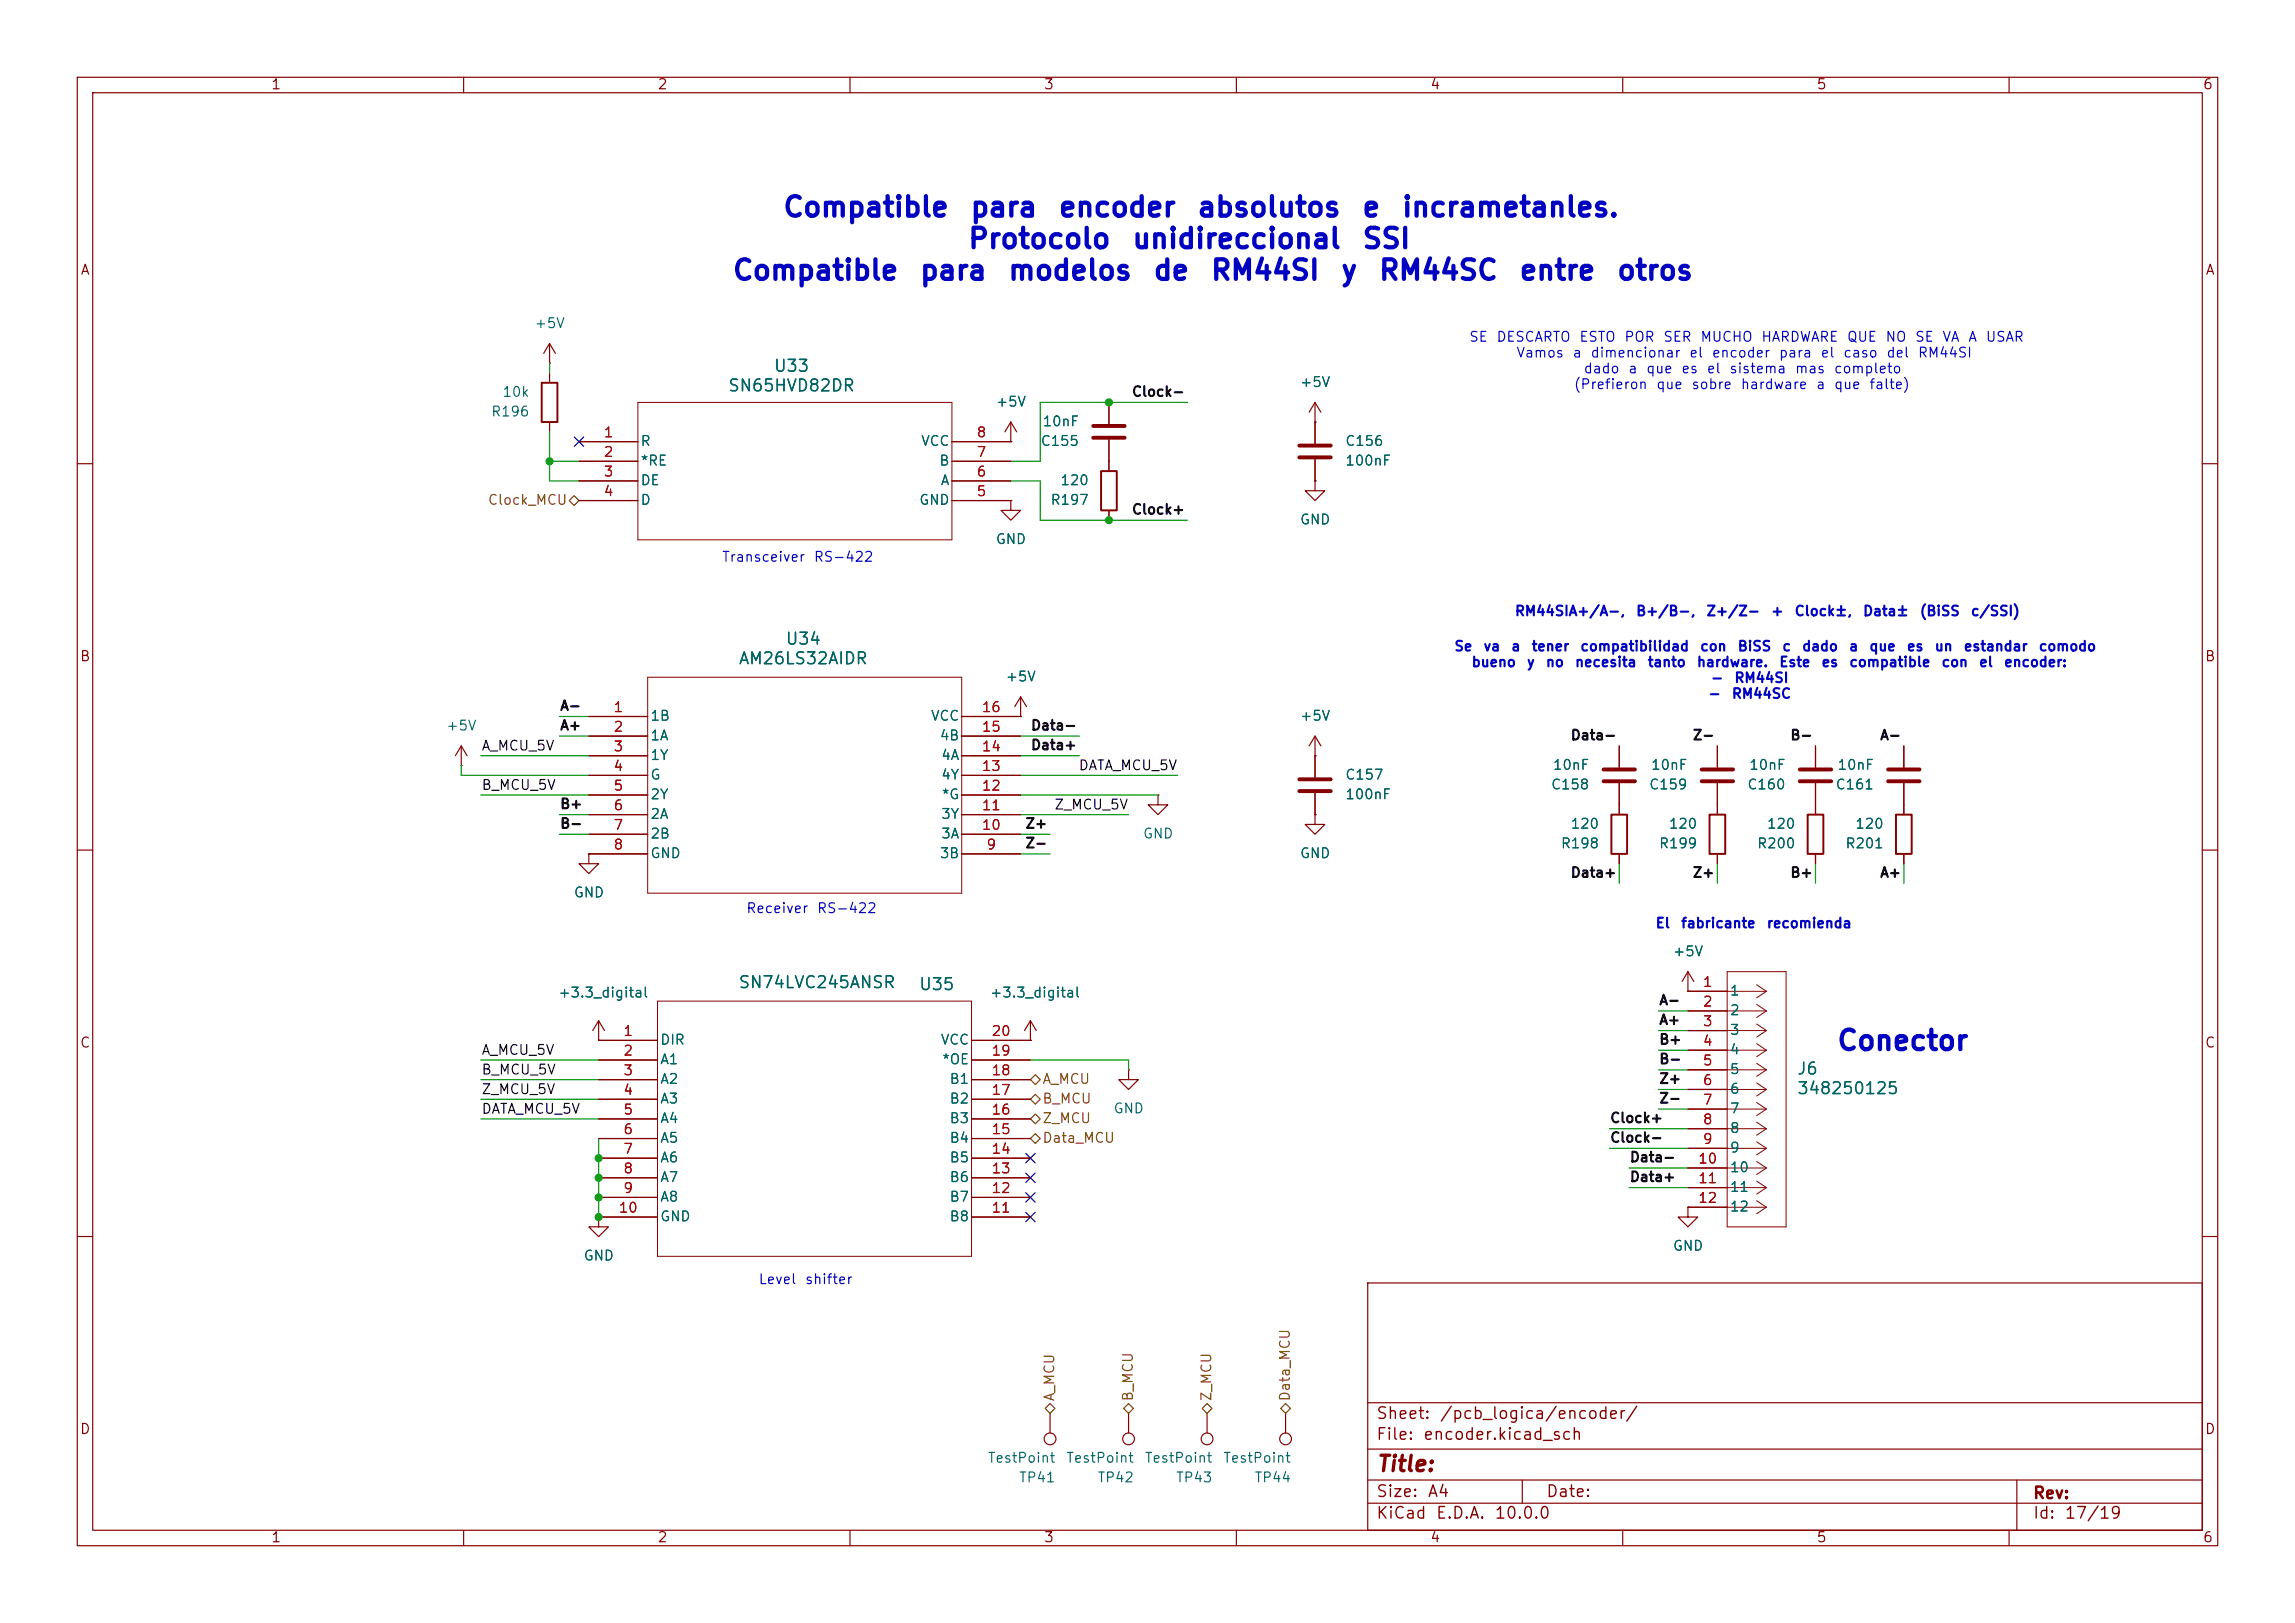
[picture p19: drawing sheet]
<svg xmlns="http://www.w3.org/2000/svg" width="297mm" height="210mm" viewBox="0 0 297 210" stroke-linecap="round" stroke-linejoin="round" font-family="sans-serif">
<defs><g id="words">
<g font-size="2.5" fill="#0000c2">
<text x="101.2" y="28.7">Compatible</text>
<text x="125.4" y="28.7">para</text>
<text x="136.8" y="28.7">encoder</text>
<text x="154.8" y="28.7">absolutos</text>
<text x="176.1" y="28.7">e</text>
<text x="181.3" y="28.7">incrametanles.</text>
<text x="125.1" y="32.8">Protocolo</text>
<text x="146.4" y="32.8">unidireccional</text>
<text x="176.2" y="32.8">SSI</text>
<text x="94.7" y="36.9">Compatible</text>
<text x="118.9" y="36.9">para</text>
<text x="130.3" y="36.9">modelos</text>
<text x="149.1" y="36.9">de</text>
<text x="156.5" y="36.9">RM44SI</text>
<text x="173.4" y="36.9">y</text>
<text x="178.3" y="36.9">RM44SC</text>
<text x="196.5" y="36.9">entre</text>
<text x="209.1" y="36.9">otros</text>
<text x="237.6" y="136.5">Conector</text>
</g>
<text font-size="2" fill="#840000" x="178" y="190.9">Title:</text>
<g font-size="1.5" fill="#006464">
<text x="94.1" y="51">SN65HVD82DR</text>
<text x="100" y="48.5">U33</text>
<text x="101.6" y="83.8">U34</text>
<text x="95.5" y="86.3">AM26LS32AIDR</text>
<text x="95.5" y="128.2">SN74LVC245ANSR</text>
<text x="118.8" y="128.5">U35</text>
<text x="232.5" y="139.4">J6</text>
<text x="232.5" y="142">348250125</text>
</g>
<g font-size="1.5" fill="#840000">
<text x="178" y="184">Sheet:</text>
<text x="186.2" y="184">/pcb_logica/encoder/</text>
<text x="178" y="186.7">File:</text>
<text x="184.1" y="186.7">encoder.kicad_sch</text>
<text x="178" y="196.9">KiCad</text>
<text x="178" y="194.1">Size:</text>
<text x="184.7" y="194.1">A4</text>
<text x="185.7" y="196.9">E.D.A.</text>
<text x="193.3" y="196.9">10.0.0</text>
<text x="200" y="194.1">Date:</text>
<text x="263" y="194.3">Rev:</text>
<text x="263" y="196.9">Id:</text>
<text x="267.1" y="196.9">17/19</text>
</g>
<g font-size="1.3" fill="#840000">
<text x="35" y="11.9">1</text>
<text x="85" y="11.9">2</text>
<text x="135" y="11.9">3</text>
<text x="185" y="11.9">4</text>
<text x="235" y="11.9">5</text>
<text x="285" y="11.9">6</text>
<text x="10.3" y="35.9">A</text>
<text x="285.3" y="35.9">A</text>
<text x="10.3" y="85.9">B</text>
<text x="285.3" y="85.9">B</text>
<text x="10.3" y="135.9">C</text>
<text x="285.3" y="135.9">C</text>
<text x="10.3" y="185.9">D</text>
<text x="285.3" y="185.9">D</text>
<text x="35" y="199.9">1</text>
<text x="85" y="199.9">2</text>
<text x="135" y="199.9">3</text>
<text x="185" y="199.9">4</text>
<text x="235" y="199.9">5</text>
<text x="285" y="199.9">6</text>
</g>
<g font-size="1.3" fill="#006464">
<text x="69.1" y="42.8">+5V</text>
<text x="64.9" y="51.7">10k</text>
<text x="128.8" y="52.9">+5V</text>
<text x="168.1" y="50.4">+5V</text>
<text x="63.5" y="54.2">R196</text>
<text x="82.8" y="58">R</text>
<text x="119.1" y="58">VCC</text>
<text x="134.6" y="58">C155</text>
<text x="134.8" y="55.5">10nF</text>
<text x="174" y="58">C156</text>
<text x="82.8" y="60.6">*RE</text>
<text x="82.8" y="63.1">DE</text>
<text x="82.8" y="65.6">D</text>
<text x="118.9" y="65.6">GND</text>
<text x="121.5" y="60.6">B</text>
<text x="121.6" y="63.1">A</text>
<text x="135.9" y="65.6">R197</text>
<text x="137.1" y="63.1">120</text>
<text x="174" y="60.6">100nF</text>
<text x="128.8" y="70.7">GND</text>
<text x="168.1" y="68.2">GND</text>
<text x="130" y="88.5">+5V</text>
<text x="57.7" y="94.8">+5V</text>
<text x="84.1" y="93.6">1B</text>
<text x="120.4" y="93.6">VCC</text>
<text x="168.1" y="93.6">+5V</text>
<text x="84.1" y="96.1">1A</text>
<text x="84.1" y="98.7">1Y</text>
<text x="84.1" y="101.2">G</text>
<text x="121.5" y="96.1">4B</text>
<text x="121.7" y="101.2">4Y</text>
<text x="121.7" y="98.7">4A</text>
<text x="174" y="101.2">C157</text>
<text x="200.9" y="99.9">10nF</text>
<text x="213.6" y="99.9">10nF</text>
<text x="226.3" y="99.9">10nF</text>
<text x="237.7" y="99.9">10nF</text>
<text x="84.1" y="103.7">2Y</text>
<text x="84.1" y="106.3">2A</text>
<text x="121.7" y="106.3">3Y</text>
<text x="121.8" y="103.7">*G</text>
<text x="174" y="103.7">100nF</text>
<text x="200.6" y="102.5">C158</text>
<text x="203.2" y="107.5">120</text>
<text x="213.3" y="102.5">C159</text>
<text x="215.9" y="107.5">120</text>
<text x="226" y="102.5">C160</text>
<text x="228.6" y="107.5">120</text>
<text x="237.5" y="102.5">C161</text>
<text x="240" y="107.5">120</text>
<text x="84.1" y="108.8">2B</text>
<text x="84.1" y="111.4">GND</text>
<text x="121.5" y="111.4">3B</text>
<text x="121.7" y="108.8">3A</text>
<text x="147.8" y="108.8">GND</text>
<text x="168.1" y="111.4">GND</text>
<text x="201.9" y="110.1">R198</text>
<text x="214.6" y="110.1">R199</text>
<text x="227.3" y="110.1">R200</text>
<text x="238.7" y="110.1">R201</text>
<text x="74.2" y="116.4">GND</text>
<text x="216.4" y="124.1">+5V</text>
<text x="72.1" y="129.4">+3.3_digital</text>
<text x="128" y="129.4">+3.3_digital</text>
<text x="223.8" y="129.1">1</text>
<text x="223.8" y="131.7">2</text>
<text x="85.3" y="135.5">DIR</text>
<text x="121.6" y="135.5">VCC</text>
<text x="223.8" y="134.2">3</text>
<text x="223.8" y="136.8">4</text>
<text x="85.3" y="138">A1</text>
<text x="85.3" y="140.6">A2</text>
<text x="85.3" y="143.1">A3</text>
<text x="121.8" y="138">*OE</text>
<text x="122.8" y="143.1">B2</text>
<text x="122.8" y="140.6">B1</text>
<text x="223.8" y="139.3">5</text>
<text x="223.8" y="141.8">6</text>
<text x="85.3" y="145.6">A4</text>
<text x="85.3" y="148.2">A5</text>
<text x="122.8" y="148.2">B4</text>
<text x="122.8" y="145.6">B3</text>
<text x="144" y="144.4">GND</text>
<text x="223.8" y="144.4">7</text>
<text x="223.8" y="146.9">8</text>
<text x="223.8" y="149.5">9</text>
<text x="85.3" y="150.7">A6</text>
<text x="85.3" y="153.3">A7</text>
<text x="85.3" y="155.8">A8</text>
<text x="122.8" y="155.8">B7</text>
<text x="122.8" y="153.3">B6</text>
<text x="122.8" y="150.7">B5</text>
<text x="223.8" y="152">10</text>
<text x="223.8" y="154.5">11</text>
<text x="85.3" y="158.3">GND</text>
<text x="122.8" y="158.3">B8</text>
<text x="223.8" y="157.1">12</text>
<text x="75.4" y="163.4">GND</text>
<text x="216.4" y="162.2">GND</text>
<text x="127.7" y="189.6">TestPoint</text>
<text x="137.9" y="189.6">TestPoint</text>
<text x="148.1" y="189.6">TestPoint</text>
<text x="158.2" y="189.6">TestPoint</text>
<text x="131.8" y="192.1">TP41</text>
<text x="141.9" y="192.1">TP42</text>
<text x="152.1" y="192.1">TP43</text>
<text x="162.3" y="192.1">TP44</text>
</g>
<g font-size="1.3" fill="#0000c2">
<text x="190" y="44.5">SE</text>
<text x="193.6" y="44.5">DESCARTO</text>
<text x="196.1" y="46.6">Vamos</text>
<text x="203.4" y="46.6">a</text>
<text x="204.3" y="44.5">ESTO</text>
<text x="205.7" y="46.6">dimencionar</text>
<text x="210.1" y="44.5">POR</text>
<text x="215.2" y="44.5">SER</text>
<text x="218.5" y="46.6">el</text>
<text x="220" y="44.5">MUCHO</text>
<text x="221.4" y="46.6">encoder</text>
<text x="227.8" y="44.5">HARDWARE</text>
<text x="230.1" y="46.6">para</text>
<text x="235.5" y="46.6">el</text>
<text x="238.4" y="46.6">caso</text>
<text x="238.9" y="44.5">QUE</text>
<text x="243.9" y="44.5">NO</text>
<text x="244" y="46.6">del</text>
<text x="247.7" y="44.5">SE</text>
<text x="248.1" y="46.6">RM44SI</text>
<text x="251.3" y="44.5">VA</text>
<text x="254.6" y="44.5">A</text>
<text x="256.9" y="44.5">USAR</text>
<text x="203.6" y="50.7">(Prefieron</text>
<text x="204.9" y="48.6">dado</text>
<text x="210.6" y="48.6">a</text>
<text x="212.9" y="48.6">que</text>
<text x="214.2" y="50.7">que</text>
<text x="217.5" y="48.6">es</text>
<text x="218.8" y="50.7">sobre</text>
<text x="220.8" y="48.6">el</text>
<text x="223.7" y="48.6">sistema</text>
<text x="225.2" y="50.7">hardware</text>
<text x="232.2" y="48.6">mas</text>
<text x="234.9" y="50.7">a</text>
<text x="237.2" y="48.6">completo</text>
<text x="237.3" y="50.7">que</text>
<text x="241.8" y="50.7">falte)</text>
<text x="93.3" y="73">Transceiver</text>
<text x="105.2" y="73">RS-422</text>
<text x="195.9" y="80">RM44SIA+/A−,</text>
<text x="211.6" y="80">B+/B−,</text>
<text x="220.7" y="80">Z+/Z−</text>
<text x="229.1" y="80">+</text>
<text x="232.1" y="80">Clock±,</text>
<text x="241" y="80">Data±</text>
<text x="248.3" y="80">(BiSS</text>
<text x="255" y="80">c/SSI)</text>
<text x="188.1" y="84.6">Se</text>
<text x="190.3" y="86.6">bueno</text>
<text x="191.9" y="84.6">va</text>
<text x="195.5" y="84.6">a</text>
<text x="197.5" y="86.6">y</text>
<text x="198.1" y="84.6">tener</text>
<text x="200" y="86.6">no</text>
<text x="203.7" y="86.6">necesita</text>
<text x="204.4" y="84.6">compatibilidad</text>
<text x="213.1" y="86.6">tanto</text>
<text x="219.5" y="86.6">hardware.</text>
<text x="219.9" y="84.6">con</text>
<text x="221.3" y="88.7">-</text>
<text x="224.4" y="88.7">RM44SI</text>
<text x="224.8" y="84.6">BiSS</text>
<text x="230.2" y="86.6">Este</text>
<text x="230.6" y="84.6">c</text>
<text x="233.1" y="84.6">dado</text>
<text x="235.6" y="86.6">es</text>
<text x="239.2" y="84.6">a</text>
<text x="239.2" y="86.6">compatible</text>
<text x="241.8" y="84.6">que</text>
<text x="246.7" y="84.6">es</text>
<text x="250.3" y="84.6">un</text>
<text x="251.2" y="86.6">con</text>
<text x="254" y="84.6">estandar</text>
<text x="256" y="86.6">el</text>
<text x="259.3" y="86.6">encoder:</text>
<text x="263.7" y="84.6">comodo</text>
<text x="221" y="90.7">-</text>
<text x="224" y="90.7">RM44SC</text>
<text x="96.5" y="118.5">Receiver</text>
<text x="105.6" y="118.5">RS-422</text>
<text x="214.2" y="120.4">El</text>
<text x="217.4" y="120.4">fabricante</text>
<text x="228.5" y="120.4">recomienda</text>
<text x="98.1" y="166.5">Level</text>
<text x="104.1" y="166.5">shifter</text>
</g>
<g font-size="1.3" fill="#0f0f0f">
<text x="146.4" y="51.6">Clock-</text>
<text x="146.4" y="66.9">Clock+</text>
<text x="72.4" y="92.3">A-</text>
<text x="72.4" y="94.8">A+</text>
<text x="133.3" y="94.8">Data-</text>
<text x="62.2" y="97.4">A_MCU_5V</text>
<text x="133.3" y="97.3">Data+</text>
<text x="139.5" y="100">DATA_MCU_5V</text>
<text x="203.2" y="96.1">Data-</text>
<text x="219" y="96.1">Z-</text>
<text x="231.6" y="96.1">B-</text>
<text x="243.2" y="96.1">A-</text>
<text x="62.2" y="102.5">B_MCU_5V</text>
<text x="72.4" y="107.5">B-</text>
<text x="72.4" y="105">B+</text>
<text x="132.6" y="107.5">Z+</text>
<text x="136.4" y="105.1">Z_MCU_5V</text>
<text x="132.6" y="110">Z-</text>
<text x="203.2" y="113.9">Data+</text>
<text x="219" y="113.9">Z+</text>
<text x="231.6" y="113.9">B+</text>
<text x="243.2" y="113.9">A+</text>
<text x="214.6" y="130.4">A-</text>
<text x="62.2" y="136.8">A_MCU_5V</text>
<text x="214.6" y="138">B-</text>
<text x="214.6" y="132.9">A+</text>
<text x="214.6" y="135.4">B+</text>
<text x="62.2" y="141.9">Z_MCU_5V</text>
<text x="62.2" y="139.4">B_MCU_5V</text>
<text x="214.6" y="140.5">Z+</text>
<text x="214.6" y="143.1">Z-</text>
<text x="62.2" y="144.4">DATA_MCU_5V</text>
<text x="208.3" y="145.6">Clock+</text>
<text x="208.3" y="148.1">Clock-</text>
<text x="210.8" y="150.7">Data-</text>
<text x="210.8" y="153.2">Data+</text>
</g>
<g font-size="1.3" fill="#a90000">
<text x="78" y="56.9">1</text>
<text x="78" y="59.4">2</text>
<text x="126.3" y="59.4">7</text>
<text x="126.3" y="56.9">8</text>
<text x="78" y="62">3</text>
<text x="78" y="64.5">4</text>
<text x="126.3" y="64.5">5</text>
<text x="126.3" y="62">6</text>
<text x="79.3" y="92.5">1</text>
<text x="79.3" y="95">2</text>
<text x="127" y="95">15</text>
<text x="127" y="92.5">16</text>
<text x="79.3" y="97.5">3</text>
<text x="79.3" y="100.1">4</text>
<text x="127" y="100.1">13</text>
<text x="127" y="97.5">14</text>
<text x="79.3" y="102.6">5</text>
<text x="79.3" y="105.2">6</text>
<text x="79.3" y="107.7">7</text>
<text x="127" y="107.7">10</text>
<text x="127" y="105.2">11</text>
<text x="127" y="102.6">12</text>
<text x="79.3" y="110.2">8</text>
<text x="127.6" y="110.2">9</text>
<text x="220.3" y="128">1</text>
<text x="220.3" y="130.6">2</text>
<text x="80.6" y="134.4">1</text>
<text x="80.6" y="136.9">2</text>
<text x="128.2" y="136.9">19</text>
<text x="128.2" y="134.4">20</text>
<text x="220.3" y="133.1">3</text>
<text x="220.3" y="135.6">4</text>
<text x="80.6" y="139.4">3</text>
<text x="80.6" y="142">4</text>
<text x="128.2" y="142">17</text>
<text x="128.2" y="139.4">18</text>
<text x="220.3" y="138.2">5</text>
<text x="220.3" y="140.7">6</text>
<text x="220.3" y="143.3">7</text>
<text x="80.6" y="144.5">5</text>
<text x="80.6" y="147.1">6</text>
<text x="80.6" y="149.6">7</text>
<text x="128.2" y="149.6">14</text>
<text x="128.2" y="147.1">15</text>
<text x="128.2" y="144.5">16</text>
<text x="220.3" y="145.8">8</text>
<text x="220.3" y="148.3">9</text>
<text x="80.6" y="152.1">8</text>
<text x="80.6" y="154.7">9</text>
<text x="128.2" y="154.7">12</text>
<text x="128.2" y="152.1">13</text>
<text x="219.7" y="150.9">10</text>
<text x="219.7" y="153.4">11</text>
<text x="219.7" y="156">12</text>
<text x="80" y="157.2">10</text>
<text x="128.2" y="157.2">11</text>
</g>
<g font-size="1.3" fill="#725600">
<text x="63" y="65.6">Clock_MCU</text>
<text x="134.8" y="140.6">A_MCU</text>
<text x="134.8" y="143.1">B_MCU</text>
<text x="134.8" y="148.2">Data_MCU</text>
<text x="134.8" y="145.6">Z_MCU</text>
<text x="136.8" y="181.4" transform="rotate(-90 136.8 181.4)">A_MCU</text>
<text x="146.9" y="181.4" transform="rotate(-90 146.9 181.4)">B_MCU</text>
<text x="157.1" y="181.4" transform="rotate(-90 157.1 181.4)">Z_MCU</text>
<text x="167.2" y="181.4" transform="rotate(-90 167.2 181.4)">Data_MCU</text>
</g>
</g></defs>
<g fill="none" stroke="#840000" stroke-width=".15">
<path d="M10 10h277v190h-277zM12 12h273v186h-273zM60 10v2M110 10v2M160 10v2M210 10v2M260 10v2M71.1 47h.1M71.1 44.5v2.5M71.1 48.3v1.2M71.1 54.6v1.3M71.1 44.5l-.7 1.2"/>
<path d="M71.1 44.5l.8 1.2M74.9 57.2h7.6M74.9 59.7h7.6M123.2 57.2h7.6M123.2 59.7h7.6M130.8 57.2h.1M130.8 54.6l-.8 1.3M130.8 54.6l.8 1.3M130.8 54.6v2.6M143.5 52.1v2.8M143.5 56.9v4.1M170.2 54.6h.1"/>
<path d="M170.2 52.1v5.3M170.2 59.4v2.8M170.2 52.1l-.8 1.2M170.2 52.1l.7 1.2M10 60h2M74.9 62.2h7.6M74.9 64.8h7.6M123.2 62.2h7.6M123.2 64.8h7.6M130.8 64.8v1.2h1.3l-1.3 1.3-1.3-1.3h1.3M130.8 64.8h.1M143.5 66v1.3"/>
<path d="M170.2 62.2v1.3h1.2l-1.2 1.3-1.3-1.3h1.3M170.2 62.2h.1M285 60h2M59.7 99.1h.1M59.7 96.5l-.8 1.3M59.7 96.5l.8 1.3M59.7 96.5v2.6M76.2 92.7h7.6M76.2 95.3h7.6M76.2 97.8h7.6M124.5 92.7h7.6M124.5 95.3h7.6"/>
<path d="M124.5 97.8h7.6M132.1 92.7h.1M132.1 90.2l-.8 1.2M132.1 90.2l.7 1.2M132.1 90.2v2.5M170.2 97.8h.1M170.2 95.3v5.3M170.2 95.3l-.8 1.2M170.2 95.3l.7 1.2M209.5 96.5v2.8M222.2 96.5v2.8M234.9 96.5v2.8"/>
<path d="M246.4 96.5v2.8M10 110h2M76.2 110.5v1.3h1.3l-1.3 1.2-1.3-1.2h1.3M76.2 110.5h.1M76.2 100.3h7.6M76.2 102.9h7.6M76.2 105.4h7.6M76.2 108h7.6M76.2 110.5h7.6M124.5 100.3h7.6M124.5 102.9h7.6M124.5 105.4h7.6"/>
<path d="M124.5 108h7.6M124.5 110.5h7.6M149.9 102.9v1.2h1.2l-1.2 1.3-1.3-1.3h1.3M149.9 102.9h.1M170.2 105.4v1.3h1.2l-1.2 1.3-1.3-1.3h1.3M170.2 105.4h.1M170.2 102.6v2.8M209.5 101.3v4.1M209.5 110.5v1.3M222.2 101.3v4.1M222.2 110.5v1.3M234.9 101.3v4.1"/>
<path d="M234.9 110.5v1.3M246.4 101.3v4.1M246.4 110.5v1.3M285 110h2M77.5 134.6h.1M77.5 132.1l-.8 1.3M77.5 132.1l.7 1.3M77.5 132.1v2.5M77.5 134.6h7.6M77.5 137.2h7.6M77.5 139.7h7.6M125.7 134.6h7.6"/>
<path d="M125.7 137.2h7.6M125.7 139.7h7.6M133.3 134.6h.1M133.3 132.1l-.7 1.3M133.3 132.1l.8 1.3M133.3 132.1v2.5M146 138.4v1.3h-1.2l1.2 1.3 1.3-1.3h-1.3M146 138.4h.1M218.4 128.3h.1M218.4 125.7l-.7 1.3M218.4 125.7l.8 1.3M218.4 125.7v2.6"/>
<path d="M218.4 128.3h5.1M218.4 130.8h5.1M218.4 133.4h5.1M218.4 135.9h5.1M218.4 138.4h5.1M77.5 157.5v1.3h-1.3l1.3 1.2 1.2-1.2h-1.2M77.5 157.5h.1M77.5 142.2h7.6M77.5 144.8h7.6M77.5 147.3h7.6M77.5 149.9h7.6M77.5 152.4h7.6"/>
<path d="M77.5 154.9h7.6M77.5 157.5h7.6M125.7 142.2h7.6M125.7 144.8h7.6M125.7 147.3h7.6M125.7 149.9h7.6M125.7 152.4h7.6M125.7 154.9h7.6M125.7 157.5h7.6M218.4 156.2v1.3h1.3l-1.3 1.3-1.2-1.3h1.2M218.4 156.2h.1M218.4 141h5.1"/>
<path d="M218.4 143.5h5.1M218.4 146.1h5.1M218.4 148.6h5.1M218.4 151.1h5.1M218.4 153.7h5.1M218.4 156.2h5.1M10 160h2M177 166h108v32h-108zM285 160h2M60 198v2M110 198v2M135.9 182.9v2.5"/>
<path d="M146 182.9v2.5M156.2 182.9v2.5M160 198v2M166.4 182.9v2.5M177 194.5h108M177 191.5h108M177 187.5h108M177 181.5h108M197 191.5v3M210 198v2M260 198v2M261 191.5v6.5"/>
<circle cx="135.9" cy="186.2" r=".76"/>
<circle cx="146" cy="186.2" r=".76"/>
<circle cx="156.2" cy="186.2" r=".76"/>
<circle cx="166.4" cy="186.2" r=".76"/>
</g>
<path d="M70.1 49.5h2v5.1h-2zM142.5 61h2v5h-2zM208.5 105.4h2.1v5.1h-2.1zM221.2 105.4h2.1v5.1h-2.1zM233.9 105.4h2.1v5.1h-2.1zM245.4 105.4h2v5.1h-2z" fill="none" stroke="#840000" stroke-width=".25"/>
<g fill="none" stroke="#840000" stroke-width=".51">
<path d="M141.5 55.1h4M141.5 56.6h4M168.1 57.7h4.1M168.1 59.2h4.1M207.5 99.6h4.1M220.2 99.6h4.1M232.9 99.6h4.1M244.3 99.6h4.1M168.1 100.8h4.1M168.1 102.4h4.1M207.5 101.1h4.1M220.2 101.1h4.1"/>
<path d="M232.9 101.1h4.1M244.3 101.1h4.1"/>
</g>
<g fill="none" stroke="#840000" stroke-width=".13">
<path d="M82.5 52.1h40.7v17.8h-40.7zM83.8 87.6h40.7v28h-40.7zM85.1 129.5h40.6v33.1h-40.6zM223.5 125.7h7.6v33.1h-7.6zM223.5 128.3h5.1M223.5 130.8h5.1M223.5 133.4h5.1M223.5 135.9h5.1M223.5 138.4h5.1M227.3 127.4l1.3 .9M227.3 130l1.3 .8M227.3 132.5l1.3 .9"/>
<path d="M227.3 135l1.3 .9M227.3 137.6l1.3 .8M228.6 128.3l-1.3 .8M228.6 130.8l-1.3 .9M228.6 133.4l-1.3 .8M228.6 135.9l-1.3 .8M228.6 138.4l-1.3 .9M223.5 141h5.1M223.5 143.5h5.1M223.5 146.1h5.1M223.5 148.6h5.1M223.5 151.1h5.1"/>
<path d="M223.5 153.7h5.1M223.5 156.2h5.1M227.3 140.1l1.3 .9M227.3 142.7l1.3 .8M227.3 145.2l1.3 .9M227.3 147.7l1.3 .9M227.3 150.3l1.3 .8M227.3 152.8l1.3 .9M227.3 155.4l1.3 .8M228.6 141l-1.3 .8M228.6 143.5l-1.3 .9M228.6 146.1l-1.3 .8"/>
<path d="M228.6 148.6l-1.3 .8M228.6 151.1l-1.3 .9M228.6 153.7l-1.3 .8M228.6 156.2l-1.3 .9"/>
</g>
<path d="M73.7 64.8l.6-.7 .6 .7-.6 .6zM133.3 139.7l.7-.6 .6 .6-.6 .6zM133.3 147.3l.7-.6 .6 .6-.6 .7zM133.3 144.8l.7-.7 .6 .7-.6 .6zM133.3 142.2l.7-.6 .6 .6-.6 .7zM135.3 182.2l.6-.6 .6 .6-.6 .7zM146 181.6l.7 .6-.7 .7-.6-.7zM156.2 181.6l.6 .6-.6 .7-.6-.7zM166.4 181.6l.6 .6-.6 .7-.7-.7z" fill="none" stroke="#725600" stroke-width=".15"/>
<g fill="none" stroke="#009600" stroke-width=".15">
<path d="M71.1 47v1.3M71.1 55.9v6.3h3.8M71.1 59.7h3.8M153.7 52.1h-19.1v7.6h-3.8M130.8 62.2h3.8v5.1h19.1M59.7 99.1v1.2h16.5M62.2 97.8h14M72.4 95.3h3.8M72.4 92.7h3.8M132.1 95.3h7.6M132.1 97.8h7.6M62.2 102.9h14"/>
<path d="M72.4 108h3.8M72.4 105.4h3.8M132.1 102.9h17.8M132.1 110.5h3.8M132.1 108h3.8M132.1 100.3h20.3M132.1 105.4h13.9M209.5 111.8v2.5M222.2 111.8v2.5M234.9 111.8v2.5M246.4 111.8v2.5M62.2 137.2h15.3"/>
<path d="M62.2 139.7h15.3M133.3 137.2h12.7v1.2M214.6 130.8h3.8M214.6 135.9h3.8M214.6 133.4h3.8M214.6 138.4h3.8M62.2 142.2h15.3M62.2 144.8h15.3M77.5 147.3v10.2M208.3 148.6h10.1M208.3 146.1h10.1M210.8 151.1h7.6"/>
<path d="M210.8 153.7h7.6M214.6 141h3.8M214.6 143.5h3.8"/>
</g>
<path d="M74.3 56.5l1.2 1.3M75.5 56.5l-1.2 1.3M132.7 156.9l1.3 1.2M132.7 149.3l1.3 1.2M132.7 151.8l1.3 1.2M132.7 154.3l1.3 1.2M134 156.9l-1.3 1.2M134 149.3l-1.3 1.2M134 151.8l-1.3 1.2M134 154.3l-1.3 1.2" fill="none" stroke="#000084" stroke-width=".15"/>
<g fill="#009600" stroke="#009600" stroke-width=".13">
<circle cx="143.5" cy="52.1" r=".46"/>
<circle cx="143.5" cy="67.3" r=".46"/>
<circle cx="77.5" cy="154.9" r=".46"/>
<circle cx="77.5" cy="157.5" r=".46"/>
<circle cx="77.5" cy="152.4" r=".46"/>
<circle cx="77.5" cy="149.9" r=".46"/>
<circle cx="71.1" cy="59.7" r=".46"/>
</g>
<use href="#words"/>
</svg>
